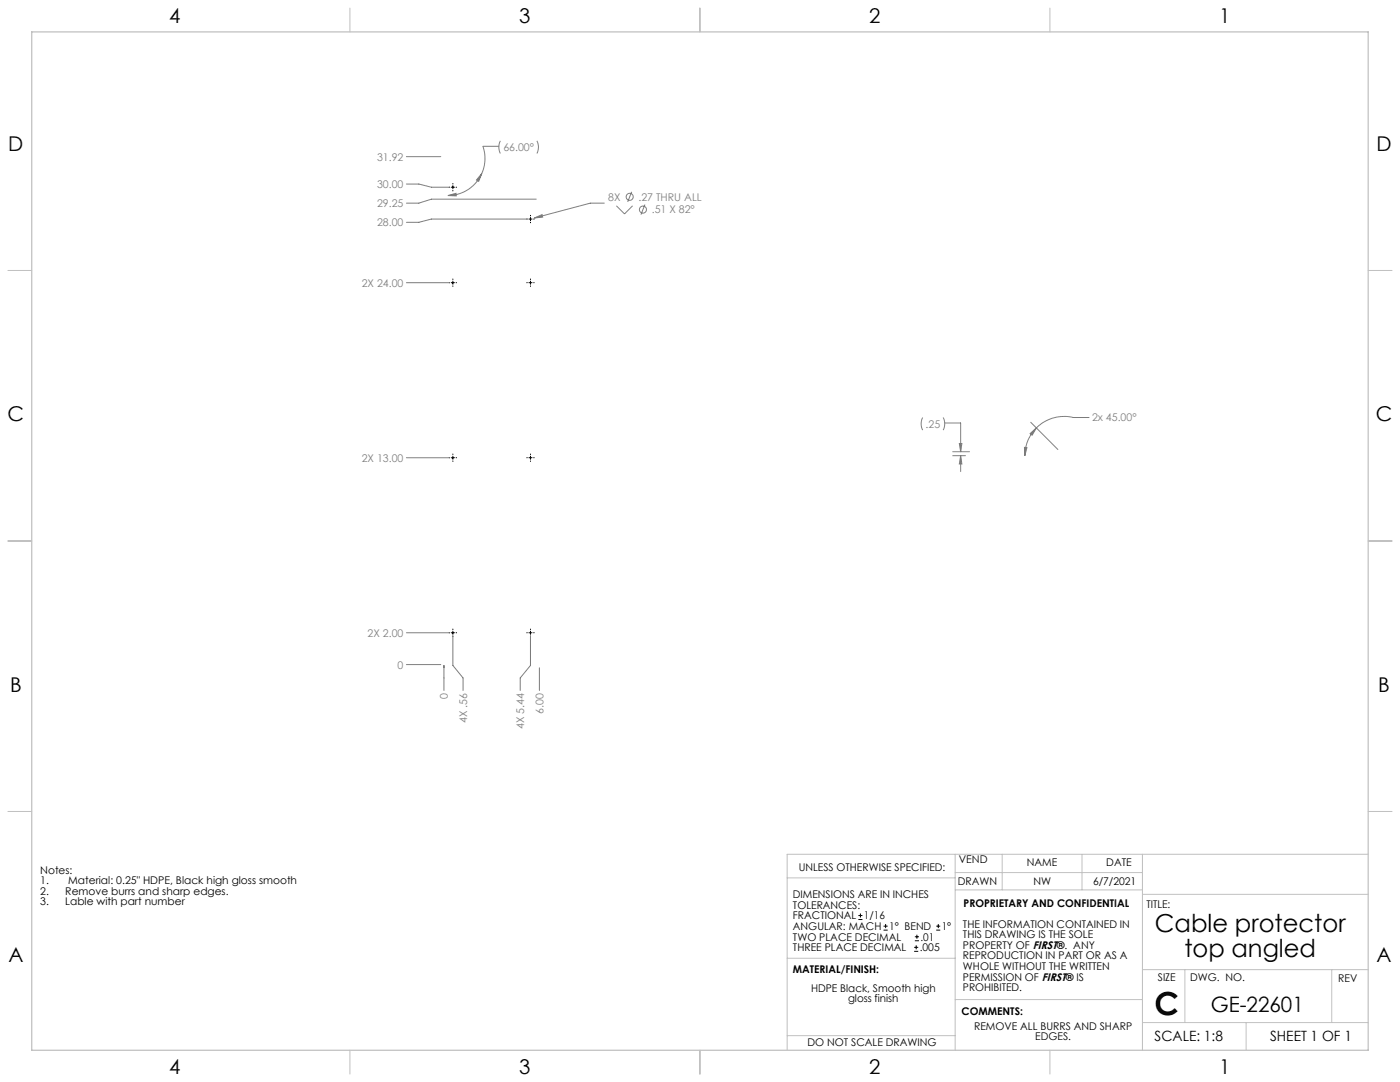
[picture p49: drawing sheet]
<svg xmlns="http://www.w3.org/2000/svg" width="559mm" height="432mm" viewBox="0 0 559 432" stroke-linecap="round" stroke-linejoin="round" font-family="sans-serif">
<defs><g id="words">
<text font-size="12.7" x="460.9" y="405.2">C</text>
<g font-size="9.9">
<text x="460.9" y="372">Cable protector</text>
<text x="472.7" y="381.9">top angled</text>
</g>
<text font-size="8.5" x="483.3" y="404">GE-22601</text>
<g font-size="8.1">
<text x="67.6" y="9.3">4</text>
<text x="207.3" y="9.3">3</text>
<text x="347" y="9.3">2</text>
<text x="486.7" y="9.3">1</text>
<text x="3.3" y="60.1">D</text>
<text x="549.4" y="60.1">D</text>
<text x="3" y="168">C</text>
<text x="549.1" y="168">C</text>
<text x="4" y="276">B</text>
<text x="550.1" y="276">B</text>
<text x="3.3" y="383.9">A</text>
<text x="549.4" y="383.9">A</text>
<text x="67.6" y="428.4">4</text>
<text x="207.3" y="428.4">3</text>
<text x="347" y="428.4">2</text>
<text x="486.7" y="428.4">1</text>
</g>
<g font-size="5.6">
<text x="460.9" y="415.2">SCALE: 1:8</text>
<text x="507" y="415.2">SHEET 1 OF 1</text>
</g>
<g font-size="4.2" fill="#7f7f7f">
<text x="150.5" y="64.1">31.92</text>
<text x="200.9" y="60.3">66.00°</text>
<text x="150.5" y="75">30.00</text>
<text x="150.5" y="82.7">29.25</text>
<text x="242.8" y="80.1">8X</text>
<text x="254.9" y="80.1">.27 THRU ALL</text>
<text x="260.1" y="85.2">.51 X 82°</text>
<text x="150.5" y="90.3">28.00</text>
<text x="144.4" y="114.4">2X 24.00</text>
<text x="369.5" y="170.7">.25</text>
<text x="435.9" y="168.2">2x 45.00°</text>
<text x="144.4" y="184.3">2X 13.00</text>
<text x="146.7" y="254.1">2X 2.00</text>
<text x="158.7" y="266.8">0</text>
<text x="178.8" y="279.1" transform="rotate(-90 178.8 279.1)">0</text>
<text x="216.9" y="284.9" transform="rotate(-90 216.9 284.9)">6.00</text>
<text x="186.5" y="288.7" transform="rotate(-90 186.5 288.7)">4X .56</text>
<text x="209.3" y="291" transform="rotate(-90 209.3 291)">4X 5.44</text>
</g>
<g font-size="4.2">
<text x="318.8" y="347.7">UNLESS OTHERWISE SPECIFIED:</text>
<text x="382.7" y="344.5">VEND</text>
<text x="409.9" y="345.7">NAME</text>
<text x="441.6" y="345.7">DATE</text>
<text x="16" y="348.7">Notes:</text>
<text x="16" y="352.9">1.</text>
<text x="27.2" y="352.9">Material: 0.25&quot; HDPE, Black high gloss smooth</text>
<text x="382.3" y="353.3">DRAWN</text>
<text x="412.5" y="353.3">NW</text>
<text x="436.3" y="353.3">6/7/2021</text>
<text x="16" y="357.1">2.</text>
<text x="26" y="357.1">Remove burrs and sharp edges.</text>
<text x="316.5" y="358.5">DIMENSIONS ARE IN INCHES</text>
<text x="16" y="361.2">3.</text>
<text x="26" y="361.2">Lable with part number</text>
<text x="316.5" y="362.7">TOLERANCES:</text>
<text x="384.6" y="361.9">PROPRIETARY AND CONFIDENTIAL</text>
<text x="457.6" y="362.3">TITLE:</text>
<text x="316.5" y="366.9">FRACTIONAL</text>
<text x="316.5" y="371.2">ANGULAR: MACH</text>
<text x="344.8" y="366.9">1/16</text>
<text x="354.9" y="371.2">1° BEND</text>
<text x="375.9" y="371.2">1°</text>
<text x="384.4" y="370.2">THE INFORMATION CONTAINED IN</text>
<text x="316.5" y="375.4">TWO PLACE DECIMAL</text>
<text x="367.4" y="375.4">.01</text>
<text x="384.4" y="374.4">THIS DRAWING IS THE SOLE</text>
<text x="316.5" y="379.6">THREE PLACE DECIMAL</text>
<text x="367.1" y="379.6">.005</text>
<text x="384.4" y="378.6">PROPERTY OF FIRST®. ANY</text>
<text x="384.4" y="382.9">REPRODUCTION IN PART OR AS A</text>
<text x="316.5" y="388.4">MATERIAL/FINISH:</text>
<text x="384.4" y="387.1">WHOLE WITHOUT THE WRITTEN</text>
<text x="323.7" y="395.8">HDPE Black, Smooth high</text>
<text x="384.4" y="391.3">PERMISSION OF FIRST® IS</text>
<text x="384.4" y="395.6">PROHIBITED.</text>
<text x="462.2" y="391.3">SIZE</text>
<text x="475.1" y="391.3">DWG. NO.</text>
<text x="534.1" y="391.8">REV</text>
<text x="338.5" y="400">gloss finish</text>
<text x="383.8" y="405.1">COMMENTS:</text>
<text x="388.8" y="410.9">REMOVE ALL BURRS AND SHARP</text>
<text x="322.3" y="417.6">DO NOT SCALE DRAWING</text>
<text x="413.2" y="415.2">EDGES.</text>
</g>
</g></defs>
<g fill="none" stroke="#c0c0c0" stroke-width=".4">
<path d="M139.7 3.2v9.5M279.4 3.2v9.5M419.1 3.2v9.5M3.1 107.9h9.6M546.1 107.9h9.5M3.1 215.9h9.6M546.1 215.9h9.5M3.1 323.8h9.6M546.1 323.8h9.5M314.2 350.3h67M381.2 340.9v78.2M381.2 355.1h74.8"/>
<path d="M381.2 348.2h74.8M400 340.9v14.2M431.9 340.9v14.2M456 340.9v78.2M456 356.9h90.1M546.1 340.9h-231.9v78.2M314.2 382.4h67.2M381.2 398.9h74.8M456 387h90.1M472.9 387v21.1M531.6 387v21.1M139.7 419.1v9.6"/>
<path d="M279.4 419.1v9.6M314.2 413.3h67M419.1 419.1v9.6M456 408.1h90.1M497.4 408.1v11"/>
</g>
<path d="M12.7 12.7h533.4v406.4h-533.4z" fill="none" stroke="#c0c0c0" stroke-width=".5"/>
<g fill="none" stroke="#7f7f7f" stroke-width=".4">
<path d="M199.1 58.4h-6.3a14.7 14.7 0 0 1-.5 10.9M199.7 56.2l-.6 2.3 .6 2.7M214.3 56.2l.6 2.3-.6 2.7M162.2 73.4h5l5 1.3h7.3M162.2 62.5h13.7M178.8 78l3.2-.8 .1 1zM192.3 69.3l-1.2 3.1-.9-.6zM192.3 69.3a14.8 14.8 0 0 1-13.5 8.7M214 79.5h-41.8l-5 1.6h-5M252.1 76.6l-1.6 4M210.5 87.4h-38.3l-5 1.3h-5M213.3 87l3.1-1.3 .2 .9z"/>
<path d="M241.2 81.1h-5.6l-22.3 5.9M246 82.1l3.3 3.3 3.2-3.3M257.4 81.6l-1.6 4.1M162.2 112.8h17.3M368.3 166.6l-.6 2.3 .6 2.8M376.5 166.6l.6 2.3-.6 2.8M377.1 168.8h6.3v11.5M382.9 177h1l-.5 3.3zM408.9 178.5l1 .1-.9 3.3zM411.2 173l2.5-2.2-1.7 2.9zM411.4 168.5l10.8 10.9M413.7 170.8a15.6 15.6 0 0 0-4.7 11.1"/>
<path d="M434.7 166.6h-6.4a15.6 15.6 0 0 0-14.6 4.2M162.2 182.7h17.3M380.3 181.9h5.1M380.3 180.3h6.7M383.4 181.9l.5 3.3h-1zM383.4 181.9v6.3M162.2 252.5h17.3M180.8 253.8v11.8l4 4.9v5.1M211.7 253.8v11.8l-4.1 4.9v5.1M162.2 265.2h13.7M177.2 265.6v10M215.3 266.5v9.1"/>
<circle cx="251.3" cy="78.6" r="1.41"/>
<circle cx="256.6" cy="83.7" r="1.4"/>
</g>
<g fill="none" stroke="#000" stroke-width=".4">
<path d="M179.3 74.7h.2M180.1 74.7h1.3M180.8 73.2v.2M180.8 74.1v1.3M180.8 76v.2M182 74.7h.2M210.3 87.4h.2M211.1 87.4h1.3M211.7 85.9v.2M211.7 86.8v1.3M211.7 88.7v.2M213 87.4h.2"/>
<path d="M179.3 112.8h.2M180.1 112.8h1.3M180.8 111.3v.2M180.8 112.2v1.3M180.8 114.1v.2M182 112.8h.2M210.3 112.8h.2M211.1 112.8h1.3M211.7 111.3v.2M211.7 112.2v1.3M211.7 114.1v.2M213 112.8h.2"/>
<path d="M179.3 182.7h.2M180.1 182.7h1.3M180.8 181.2v.2M180.8 182v1.3M180.8 183.9v.2M182 182.7h.2M210.3 182.7h.2M211.1 182.7h1.3M211.7 181.2v.2M211.7 182v1.3M211.7 183.9v.2M213 182.7h.2"/>
<path d="M179.3 252.5h.2M180.1 252.5h1.3M180.8 251v.2M180.8 251.9v1.3M180.8 253.8v.2M182 252.5h.2M210.3 252.5h.2M211.1 252.5h1.3M211.7 251v.2M211.7 251.9v1.3M211.7 253.8v.2M213 252.5h.2"/>
</g>
<path d="M178.8 78l3.2-.8 .1 1zM192.3 69.3l-1.2 3.1-.9-.6zM213.3 87l3.3-.4-.2-.9zM411.2 173l2.5-2.2-1.7 2.9zM408.9 178.5l1 .1-.9 3.3zM383.4 181.9l.5 3.3h-1zM382.9 177h1l-.5 3.3z" fill="#7f7f7f"/>
<g fill="none" stroke="#000" stroke-width=".4">
<path d="M342.6 367h1.6M342.6 365.4h1.6M343.4 364.6v1.5M352.7 371.2h1.6M352.7 369.6h1.6M353.5 368.8v1.6M364.9 379.7h1.6M364.9 378.1h1.6M365.2 375.4h1.6M365.2 373.8h1.6M365.7 377.3v1.5M366 373v1.6"/>
<path d="M373.7 371.2h1.6M373.7 369.6h1.6M374.5 368.8v1.6"/>
</g>
<use href="#words"/>
</svg>
